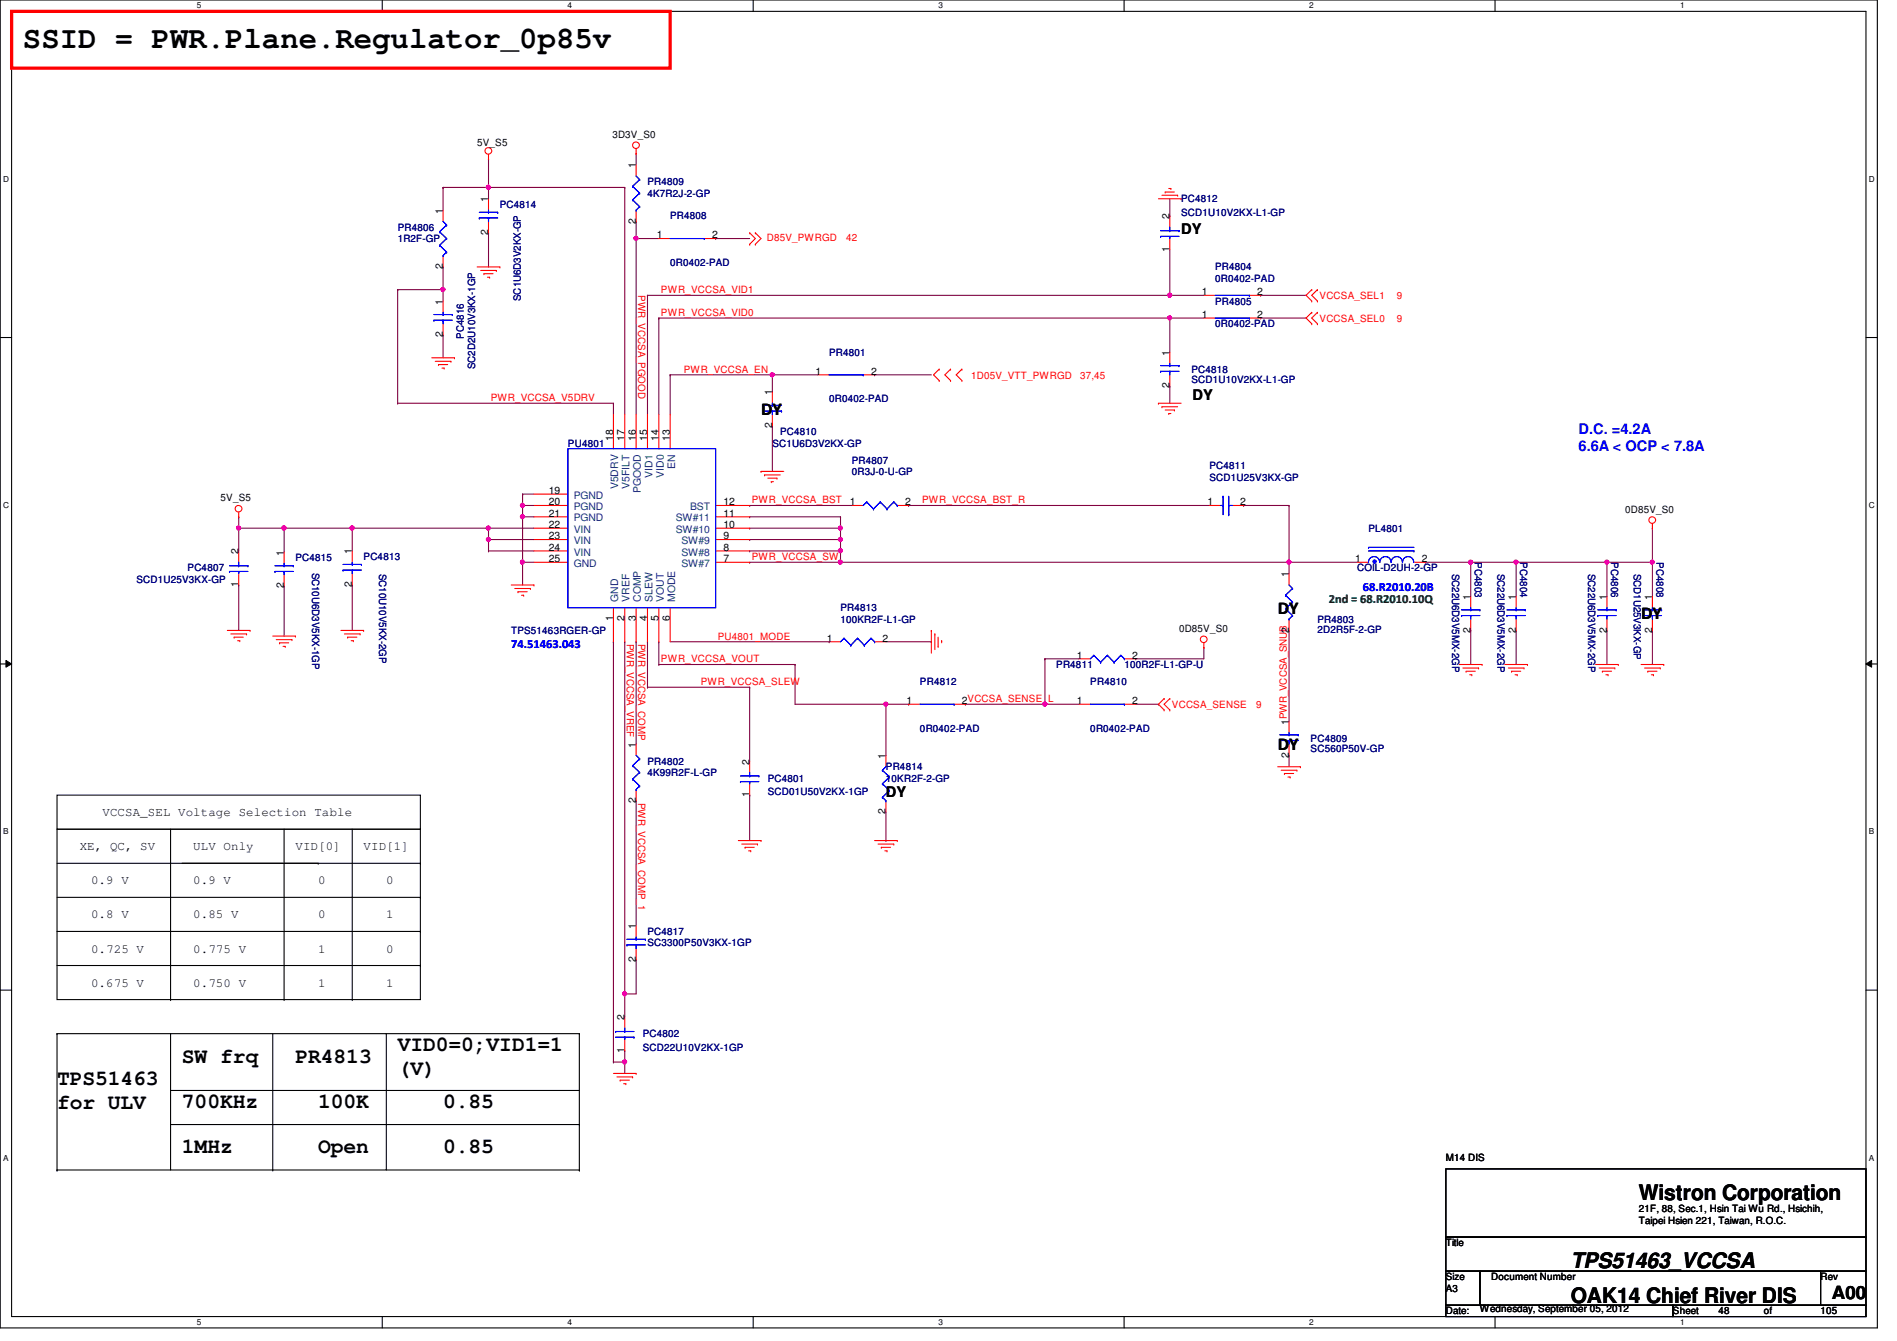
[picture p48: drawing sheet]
<svg xmlns="http://www.w3.org/2000/svg" width="297mm" height="210mm" viewBox="0 0 297 210" stroke-linecap="round" stroke-linejoin="round" font-family="sans-serif">
<defs><g id="words">
<text font-size="4.8" x="3.6" y="7.6">SSID = PWR.Plane.Regulator_0p85v</text>
<g font-size="3.3">
<text x="28.5" y="166.3">SW frq</text>
<text x="46.3" y="166.3">PR4813</text>
<text x="62.3" y="164.5">VID0=0;VID1=1</text>
<text x="8.9" y="169.9">TPS51463</text>
<text x="8.9" y="173.7">for ULV</text>
<text x="28.5" y="173.4">700KHz</text>
<text x="49.8" y="173.4">100K</text>
<text x="62.3" y="168.3">(V)</text>
<text x="69.4" y="173.4">0.85</text>
<text x="28.5" y="180.6">1MHz</text>
<text x="49.8" y="180.6">Open</text>
<text x="69.4" y="180.6">0.85</text>
<text x="256.6" y="187.9">Wistron Corporation</text>
<text x="246" y="203.9">OAK14 Chief River DIS</text>
<text x="246" y="198.5">TPS51463_VCCSA</text>
</g>
<g font-size="2.8">
<text x="119.2" y="64.9">DY</text>
<text x="200.1" y="96.1">DY</text>
<text x="257" y="96.9">DY</text>
<text x="200.1" y="117.4">DY</text>
<text x="286.8" y="203.4">A00</text>
</g>
<g font-size="2.3">
<text x="185" y="36.6">DY</text>
<text x="186.7" y="62.6">DY</text>
<text x="138.7" y="124.8">DY</text>
</g>
<g font-size="2.3" fill="#00f">
<text x="247.2" y="67.9">D.C. =4.2A</text>
<text x="247.2" y="70.7">6.6A &lt; OCP &lt; 7.8A</text>
</g>
<text font-size="1.9" fill="#008000" x="208.1" y="94.3">2nd = 68.R2010.10Q</text>
<g font-size="1.9" fill="#00f">
<text x="213.4" y="92.5">68.R2010.20B</text>
<text x="80" y="101.4">74.51463.043</text>
</g>
<g font-size="1.9">
<text x="16" y="127.8">VCCSA_SEL Voltage Selection Table</text>
<text x="12.5" y="133.1">XE, QC, SV</text>
<text x="30.3" y="133.1">ULV Only</text>
<text x="46.3" y="133.1">VID[0]</text>
<text x="56.9" y="133.1">VID[1]</text>
<text x="14.3" y="143.8">0.8 V</text>
<text x="14.3" y="138.4">0.9 V</text>
<text x="30.3" y="138.4">0.9 V</text>
<text x="30.3" y="143.8">0.85 V</text>
<text x="49.8" y="138.4">0</text>
<text x="49.8" y="143.8">0</text>
<text x="60.5" y="143.8">1</text>
<text x="60.5" y="138.4">0</text>
<text x="14.3" y="149.1">0.725 V</text>
<text x="30.3" y="149.1">0.775 V</text>
<text x="49.8" y="149.1">1</text>
<text x="60.5" y="149.1">0</text>
<text x="14.3" y="154.4">0.675 V</text>
<text x="30.3" y="154.4">0.750 V</text>
<text x="49.8" y="154.4">1</text>
<text x="60.5" y="154.4">1</text>
</g>
<g font-size="1.6">
<text x="74.7" y="22.8">5V_S5</text>
<text x="95.9" y="21.5">3D3V_S0</text>
<text x="99.6" y="26.3" transform="rotate(-90 99.6 26.3)">1</text>
<text x="69.3" y="33.4" transform="rotate(-90 69.3 33.4)">1</text>
<text x="76.5" y="31.7" transform="rotate(-90 76.5 31.7)">1</text>
<text x="99.6" y="35" transform="rotate(-90 99.6 35)">2</text>
<text x="183.1" y="34.3" transform="rotate(-90 183.1 34.3)">2</text>
<text x="76.5" y="36.8" transform="rotate(-90 76.5 36.8)">2</text>
<text x="102.8" y="37.3">1</text>
<text x="111.5" y="37.3">2</text>
<text x="183.1" y="39.5" transform="rotate(-90 183.1 39.5)">1</text>
<text x="69.3" y="47.7" transform="rotate(-90 69.3 47.7)">1</text>
<text x="69.3" y="42.1" transform="rotate(-90 69.3 42.1)">2</text>
<text x="188.2" y="46.2">1</text>
<text x="196.8" y="46.2">2</text>
<text x="69.3" y="52.8" transform="rotate(-90 69.3 52.8)">2</text>
<text x="188.2" y="49.7">1</text>
<text x="196.8" y="49.7">2</text>
<text x="127.7" y="58.6">1</text>
<text x="136.4" y="58.6">2</text>
<text x="183.1" y="55.7" transform="rotate(-90 183.1 55.7)">1</text>
<text x="120.9" y="61.9" transform="rotate(-90 120.9 61.9)">1</text>
<text x="183.1" y="60.8" transform="rotate(-90 183.1 60.8)">2</text>
<text x="96" y="69" transform="rotate(-90 96 69)">18</text>
<text x="97.8" y="69" transform="rotate(-90 97.8 69)">17</text>
<text x="99.6" y="69" transform="rotate(-90 99.6 69)">16</text>
<text x="101.3" y="69" transform="rotate(-90 101.3 69)">15</text>
<text x="103.1" y="69" transform="rotate(-90 103.1 69)">14</text>
<text x="104.9" y="69" transform="rotate(-90 104.9 69)">13</text>
<text x="120.9" y="67" transform="rotate(-90 120.9 67)">2</text>
<text x="85.9" y="77.3">19</text>
<text x="34.5" y="78.4">5V_S5</text>
<text x="85.9" y="79.1">20</text>
<text x="85.9" y="80.9">21</text>
<text x="85.9" y="82.6">22</text>
<text x="113.3" y="82.6">10</text>
<text x="113.3" y="80.9">11</text>
<text x="113.3" y="79.1">12</text>
<text x="133.1" y="79.1">1</text>
<text x="141.7" y="79.1">2</text>
<text x="189.1" y="79.1">1</text>
<text x="194.2" y="79.1">2</text>
<text x="254.5" y="80.2">0D85V_S0</text>
<text x="37.3" y="86.8" transform="rotate(-90 37.3 86.8)">2</text>
<text x="44.4" y="87" transform="rotate(-90 44.4 87)">1</text>
<text x="55.1" y="86.8" transform="rotate(-90 55.1 86.8)">1</text>
<text x="85.9" y="84.4">23</text>
<text x="85.9" y="86.2">24</text>
<text x="85.9" y="88">25</text>
<text x="113.3" y="88">7</text>
<text x="113.3" y="86.2">8</text>
<text x="113.3" y="84.4">9</text>
<text x="212.2" y="88">1</text>
<text x="222.6" y="88">2</text>
<text x="37.3" y="91.9" transform="rotate(-90 37.3 91.9)">1</text>
<text x="44.4" y="92.1" transform="rotate(-90 44.4 92.1)">2</text>
<text x="55.1" y="91.9" transform="rotate(-90 55.1 91.9)">2</text>
<text x="201.8" y="90.3" transform="rotate(-90 201.8 90.3)">1</text>
<text x="230.2" y="93.9" transform="rotate(-90 230.2 93.9)">1</text>
<text x="237.4" y="93.9" transform="rotate(-90 237.4 93.9)">1</text>
<text x="251.6" y="93.9" transform="rotate(-90 251.6 93.9)">1</text>
<text x="258.7" y="93.9" transform="rotate(-90 258.7 93.9)">1</text>
<text x="96" y="97.2" transform="rotate(-90 96 97.2)">1</text>
<text x="97.8" y="97.2" transform="rotate(-90 97.8 97.2)">2</text>
<text x="99.6" y="97.2" transform="rotate(-90 99.6 97.2)">3</text>
<text x="101.3" y="97.2" transform="rotate(-90 101.3 97.2)">4</text>
<text x="103.1" y="97.2" transform="rotate(-90 103.1 97.2)">5</text>
<text x="104.9" y="97.2" transform="rotate(-90 104.9 97.2)">6</text>
<text x="129.5" y="100.4">1</text>
<text x="138.2" y="100.4">2</text>
<text x="184.6" y="98.9">0D85V_S0</text>
<text x="201.8" y="99" transform="rotate(-90 201.8 99)">2</text>
<text x="230.2" y="99" transform="rotate(-90 230.2 99)">2</text>
<text x="237.4" y="99" transform="rotate(-90 237.4 99)">2</text>
<text x="251.6" y="99" transform="rotate(-90 251.6 99)">2</text>
<text x="258.7" y="99" transform="rotate(-90 258.7 99)">2</text>
<text x="168.6" y="103.1">1</text>
<text x="177.3" y="103.1">2</text>
<text x="141.9" y="110.2">1</text>
<text x="150.6" y="110.2">2VCCSA_SENSE_L</text>
<text x="168.6" y="110.2">1</text>
<text x="177.3" y="110.2">2</text>
<text x="201.8" y="113.5" transform="rotate(-90 201.8 113.5)">1PWR_VCCSA_SNUB</text>
<text x="99.6" y="117" transform="rotate(-90 99.6 117)">1</text>
<text x="117.3" y="119.7" transform="rotate(-90 117.3 119.7)">2</text>
<text x="138.7" y="118.8" transform="rotate(-90 138.7 118.8)">1</text>
<text x="201.8" y="118.6" transform="rotate(-90 201.8 118.6)">2</text>
<text x="99.6" y="125.7" transform="rotate(-90 99.6 125.7)">2</text>
<text x="117.3" y="124.8" transform="rotate(-90 117.3 124.8)">1</text>
<text x="138.7" y="127.5" transform="rotate(-90 138.7 127.5)">2</text>
<text x="99.6" y="145.5" transform="rotate(-90 99.6 145.5)">1</text>
<text x="99.6" y="150.6" transform="rotate(-90 99.6 150.6)">2</text>
<text x="97.8" y="159.7" transform="rotate(-90 97.8 159.7)">2</text>
<text x="97.8" y="164.8" transform="rotate(-90 97.8 164.8)">1</text>
<text x="226.4" y="181.7">M14 DIS</text>
<text x="256.6" y="189.7">21F, 88, Sec.1, Hsin Tai Wu Rd., Hsichih,</text>
<text x="256.6" y="191.6">Taipei Hsien 221, Taiwan, R.O.C.</text>
<text x="226.4" y="195.1">Title</text>
<text x="226.4" y="200.4">Size</text>
<text x="226.4" y="202.2">A3</text>
<text x="233.5" y="200.4">Document Number</text>
<text x="285.1" y="200.4">Rev</text>
<text x="226.4" y="205.7">Date:</text>
<text x="231.7" y="205.4">Wednesday, September 05, 2012</text>
<text x="262" y="205.7">Sheet</text>
<text x="269.1" y="205.7">48</text>
<text x="276.2" y="205.7">of</text>
<text x="285.1" y="205.7">105</text>
</g>
<g font-size="1.6" fill="#000080">
<text x="101.4" y="29">PR4809</text>
<text x="78.3" y="32.6">PC4814</text>
<text x="101.4" y="30.8">4K7R2J-2-GP</text>
<text x="104.9" y="34.3">PR4808</text>
<text x="185" y="31.7">PC4812</text>
<text x="185" y="33.8">SCD1U10V2KX-L1-GP</text>
<text x="62.3" y="36.1">PR4806</text>
<text x="62.3" y="37.9">1R2F-GP</text>
<text x="104.9" y="41.6">0R0402-PAD</text>
<text x="81.5" y="47.1" transform="rotate(-90 81.5 47.1)">SC1U6D3V2KX-GP</text>
<text x="190.3" y="47.7">PR4805</text>
<text x="190.3" y="42.3">PR4804</text>
<text x="190.3" y="44.1">0R0402-PAD</text>
<text x="72.6" y="53" transform="rotate(-90 72.6 53)">PC4816</text>
<text x="190.3" y="51.2">0R0402-PAD</text>
<text x="74.4" y="57.8" transform="rotate(-90 74.4 57.8)">SC2D2U10V3KX-1GP</text>
<text x="129.8" y="55.7">PR4801</text>
<text x="186.6" y="58.3">PC4818</text>
<text x="186.6" y="59.9">SCD1U10V2KX-L1-GP</text>
<text x="129.8" y="62.9">0R0402-PAD</text>
<text x="88.9" y="69.9">PU4801</text>
<text x="120.9" y="69.9">SC1U6D3V2KX-GP</text>
<text x="122.2" y="68.1">PC4810</text>
<text x="133.4" y="72.6">PR4807</text>
<text x="133.4" y="74.3">0R3J-0-U-GP</text>
<text x="189.4" y="73.4">PC4811</text>
<text x="189.4" y="75.2">SCD1U25V3KX-GP</text>
<text x="214.3" y="83.2">PL4801</text>
<text x="29.4" y="89.5">PC4807</text>
<text x="46.3" y="87.8">PC4815</text>
<text x="48.9" y="89.6" transform="rotate(90 48.9 89.6)">SC10U6D3V5KX-1GP</text>
<text x="56.9" y="87.7">PC4813</text>
<text x="59.3" y="89.8" transform="rotate(90 59.3 89.8)">SC10U10V5KX-2GP</text>
<text x="212.5" y="89.5">COIL-D2UH-2-GP</text>
<text x="227.4" y="89.8" transform="rotate(90 227.4 89.8)">SC22U6D3V5MX-2GP</text>
<text x="230.9" y="88" transform="rotate(90 230.9 88)">PC4803</text>
<text x="234.5" y="89.8" transform="rotate(90 234.5 89.8)">SC22U6D3V5MX-2GP</text>
<text x="238" y="88" transform="rotate(90 238 88)">PC4804</text>
<text x="248.7" y="89.8" transform="rotate(90 248.7 89.8)">SC22U6D3V5MX-2GP</text>
<text x="252.3" y="88" transform="rotate(90 252.3 88)">PC4806</text>
<text x="255.8" y="89.8" transform="rotate(90 255.8 89.8)">SCD1U25V3KX-GP</text>
<text x="259.4" y="88" transform="rotate(90 259.4 88)">PC4808</text>
<text x="21.4" y="91.2">SCD1U25V3KX-GP</text>
<text x="131.6" y="95.7">PR4813</text>
<text x="80" y="99.2">TPS51463RGER-GP</text>
<text x="131.6" y="97.5">100KR2F-L1-GP</text>
<text x="206.3" y="97.5">PR4803</text>
<text x="206.3" y="99.1">2D2R5F-2-GP</text>
<text x="144.1" y="107.2">PR4812</text>
<text x="165.4" y="104.6">PR4811</text>
<text x="170.7" y="107.2">PR4810</text>
<text x="176.1" y="104.6">100R2F-L1-GP-U</text>
<text x="101.4" y="119.7">PR4802</text>
<text x="144.1" y="114.5">0R0402-PAD</text>
<text x="170.7" y="114.5">0R0402-PAD</text>
<text x="205.2" y="116.1">PC4809</text>
<text x="205.2" y="117.7">SC560P50V-GP</text>
<text x="101.4" y="121.5">4K99R2F-L-GP</text>
<text x="120.2" y="122.3">PC4801</text>
<text x="120.2" y="124.5">SCD01U50V2KX-1GP</text>
<text x="138.7" y="120.6">PR4814</text>
<text x="138.7" y="122.3">10KR2F-2-GP</text>
<text x="101.4" y="146.3">PC4817</text>
<text x="101.4" y="148.1">SC3300P50V3KX-1GP</text>
<text x="100.7" y="162.3">PC4802</text>
<text x="100.7" y="164.5">SCD22U10V2KX-1GP</text>
</g>
<g font-size="1.6" fill="#f00">
<text x="120.1" y="37.7">D85V_PWRGD</text>
<text x="132.5" y="37.7">42</text>
<text x="99.9" y="46.2" transform="rotate(90 99.9 46.2)">PWR_VCCSA_PGOOD</text>
<text x="103.5" y="45.9">PWR_VCCSA_VID1</text>
<text x="206.6" y="46.8">VCCSA_SEL1</text>
<text x="218.7" y="46.8">9</text>
<text x="103.5" y="49.4">PWR_VCCSA_VID0</text>
<text x="206.6" y="50.3">VCCSA_SEL0</text>
<text x="218.7" y="50.3">9</text>
<text x="107.1" y="58.3">PWR_VCCSA_EN</text>
<text x="152.1" y="59.4">1D05V_VTT_PWRGD</text>
<text x="169.1" y="59.4">37,45</text>
<text x="76.8" y="62.8">PWR_VCCSA_V5DRV</text>
<text x="117.7" y="78.8">PWR_VCCSA_BST</text>
<text x="144.4" y="78.8">PWR_VCCSA_BST_R</text>
<text x="117.7" y="87.7">PWR_VCCSA_SW</text>
<text x="98.2" y="100.8" transform="rotate(90 98.2 100.8)">PWR_VCCSA_VREF</text>
<text x="99.9" y="100.8" transform="rotate(90 99.9 100.8)">PWR_VCCSA_COMP</text>
<text x="112.4" y="100.1">PU4801_MODE</text>
<text x="103.5" y="103.7">PWR_VCCSA_VOUT</text>
<text x="109.7" y="107.2">PWR_VCCSA_SLEW</text>
<text x="183.5" y="110.8">VCCSA_SENSE</text>
<text x="196.7" y="110.8">9</text>
<text x="99.9" y="125.7" transform="rotate(90 99.9 125.7)">PWR_VCCSA_COMP_1</text>
</g>
<g font-size="1.6" fill="#004080">
<text x="96.8" y="76.6" transform="rotate(-90 96.8 76.6)">V5DRV</text>
<text x="98.6" y="76.5" transform="rotate(-90 98.6 76.5)">V5FILT</text>
<text x="100.4" y="77.2" transform="rotate(-90 100.4 77.2)">PGOOD</text>
<text x="102.1" y="74.8" transform="rotate(-90 102.1 74.8)">VID1</text>
<text x="103.9" y="74.8" transform="rotate(-90 103.9 74.8)">VID0</text>
<text x="105.7" y="73.4" transform="rotate(-90 105.7 73.4)">EN</text>
<text x="89.8" y="78.1">PGND</text>
<text x="89.8" y="79.8">PGND</text>
<text x="89.8" y="81.6">PGND</text>
<text x="89.8" y="83.4">VIN</text>
<text x="105.8" y="83.4">SW#10</text>
<text x="105.8" y="81.6">SW#11</text>
<text x="108.1" y="79.8">BST</text>
<text x="89.8" y="85.2">VIN</text>
<text x="89.8" y="87">VIN</text>
<text x="89.8" y="88.7">GND</text>
<text x="106.7" y="88.7">SW#7</text>
<text x="106.7" y="87">SW#8</text>
<text x="106.7" y="85.2">SW#9</text>
<text x="96.8" y="94.2" transform="rotate(-90 96.8 94.2)">GND</text>
<text x="98.6" y="94.2" transform="rotate(-90 98.6 94.2)">VREF</text>
<text x="100.4" y="94.2" transform="rotate(-90 100.4 94.2)">COMP</text>
<text x="102.1" y="94.2" transform="rotate(-90 102.1 94.2)">SLEW</text>
<text x="103.9" y="94.2" transform="rotate(-90 103.9 94.2)">VOUT</text>
<text x="105.7" y="94.2" transform="rotate(-90 105.7 94.2)">MODE</text>
</g>
<g font-size="1.3">
<text x="30.8" y="1.3">5</text>
<text x="88.9" y="1.3">4</text>
<text x="146.9" y="1.3">3</text>
<text x="205" y="1.3">2</text>
<text x="263.1" y="1.3">1</text>
<text x=".5" y="28.4">D</text>
<text x="292.6" y="28.4">D</text>
<text x=".5" y="79.5">C</text>
<text x="292.6" y="79.5">C</text>
<text x=".5" y="130.6">B</text>
<text x="292.6" y="130.6">B</text>
<text x=".5" y="181.7">A</text>
<text x="292.6" y="181.7">A</text>
<text x="30.8" y="207.4">5</text>
<text x="88.9" y="207.4">4</text>
<text x="146.9" y="207.4">3</text>
<text x="205" y="207.4">2</text>
<text x="263.1" y="207.4">1</text>
</g>
</g></defs>
<path d="M0 0h294v207.9h-294zM1.8 1.8h290.4v204.3h-290.4z" fill="none" stroke="#000" stroke-width=".17"/>
<g fill="#fff">
<path d="M30.8 .2h.7v1.4h-.7z"/>
<path d="M30.8 206.2h.7v1.4h-.7z"/>
</g>
<path d="M59.9 0v1.8M59.9 206.1v1.8" fill="none" stroke="#000" stroke-width=".17"/>
<g fill="#fff">
<path d="M88.9 .2h.6v1.4h-.6z"/>
<path d="M88.9 206.2h.6v1.4h-.6z"/>
</g>
<path d="M117.9 0v1.8M117.9 206.1v1.8" fill="none" stroke="#000" stroke-width=".17"/>
<g fill="#fff">
<path d="M146.9 .2h.7v1.4h-.7z"/>
<path d="M146.9 206.2h.7v1.4h-.7z"/>
</g>
<path d="M176 0v1.8M176 206.1v1.8" fill="none" stroke="#000" stroke-width=".17"/>
<g fill="#fff">
<path d="M205 .2h.7v1.4h-.7z"/>
<path d="M205 206.2h.7v1.4h-.7z"/>
</g>
<path d="M234.1 0v1.8M234.1 206.1v1.8" fill="none" stroke="#000" stroke-width=".17"/>
<g fill="#fff">
<path d="M263.1 .2h.7v1.4h-.7z"/>
<path d="M263.1 206.2h.7v1.4h-.7z"/>
<path d="M.5 27.3h.9v1.4h-.9z"/>
<path d="M292.6 27.3h.9v1.4h-.9z"/>
<path d="M.5 78.4h.9v1.4h-.9z"/>
<path d="M292.6 78.4h.9v1.4h-.9z"/>
</g>
<path d="M0 52.8h1.8M292.2 52.8h1.8" fill="none" stroke="#000" stroke-width=".17"/>
<g fill="#fff">
<path d="M.5 129.5h.8v1.4h-.8z"/>
<path d="M292.6 129.5h.9v1.4h-.9z"/>
</g>
<path d="M0 103.9h1.8M292.2 103.9h1.8" fill="none" stroke="#000" stroke-width=".17"/>
<path d="M.9 103.4l.9 .5-.9 .5zM292.2 103.9l.9-.5v1z" fill="#000"/>
<path d="M.9 103.4l.9 .5-.9 .5zM292.2 103.9l.9-.5v1z" fill="none" stroke="#000" stroke-width=".16"/>
<g fill="#fff">
<path d="M.5 180.5h.8v1.4h-.8z"/>
<path d="M292.6 180.5h.9v1.4h-.9z"/>
</g>
<path d="M0 155h1.8M292.2 155h1.8" fill="none" stroke="#000" stroke-width=".17"/>
<g fill="none" stroke="#800040" stroke-width=".17">
<path d="M69.4 29.3h.1M69.4 29.3h7.1M76.5 24.9h.1M76.5 29.3h.1M76.5 24.9v6.2M62.3 45.3h.1M62.3 45.3h7.1M117.4 79.1h.1M117.4 79.1h16M194.7 79.1h.1M194.7 79.1h7.1M201.8 98.7h.1"/>
<path d="M201.8 98.7v14.2M223.2 88h.1M223.2 88h7.1M230.3 98.7h.1M230.3 88h.1M230.3 88v5.3M230.3 98.7v5.3M188.5 101.3h.1M188.5 101.3v1.8M201.8 118.2h.1M201.8 118.2v1.8"/>
</g>
<circle cx="69.4" cy="45.3" r=".32" fill="#f0f"/>
<circle cx="69.4" cy="45.3" r=".32" fill="none" stroke="#f0f" stroke-width=".17"/>
<path d="M69.4 29.3h.1M69.4 29.3v3.6M76.5 29.3h.1M76.5 29.3h21.3M69.4 45.3h.1M69.4 45.3v1.8" fill="none" stroke="#800040" stroke-width=".17"/>
<circle cx="76.5" cy="29.3" r=".32" fill="#f0f"/>
<circle cx="76.5" cy="29.3" r=".32" fill="none" stroke="#f0f" stroke-width=".17"/>
<g fill="none" stroke="#800040" stroke-width=".17">
<path d="M62.3 45.3h.1M62.3 45.3v17.8M62.3 63.1h.1M62.3 63.1h33.8M37.4 82.7h.1M37.4 82.7h7.1M44.5 82.7h.1M44.5 91.7h.1M44.5 82.7v3.7M44.5 91.7v7.9M55.2 91.6h.1M55.2 82.7h.1"/>
<path d="M55.2 82.7v3.5M55.2 91.6v7.1M258.7 82.7h.1M258.7 82.7v5.3"/>
</g>
<circle cx="44.5" cy="82.7" r=".32" fill="#f0f"/>
<circle cx="44.5" cy="82.7" r=".32" fill="none" stroke="#f0f" stroke-width=".17"/>
<circle cx="37.4" cy="82.7" r=".32" fill="#f0f"/>
<circle cx="37.4" cy="82.7" r=".32" fill="none" stroke="#f0f" stroke-width=".17"/>
<path d="M76.5 36.4h.1M76.5 36.4v5.4M251.6 88h.1M251.6 88h7.1" fill="none" stroke="#800040" stroke-width=".17"/>
<circle cx="258.7" cy="88" r=".32" fill="#f0f"/>
<circle cx="258.7" cy="88" r=".32" fill="none" stroke="#f0f" stroke-width=".17"/>
<circle cx="251.6" cy="88" r=".32" fill="#f0f"/>
<circle cx="251.6" cy="88" r=".32" fill="none" stroke="#f0f" stroke-width=".17"/>
<g fill="none" stroke="#800040" stroke-width=".17">
<path d="M103.2 49.8h.1M103.2 49.8v15.1M120.9 58.7h.1M120.9 58.7v2.6M81.8 77.3h.1M81.8 77.3h1.8M81.8 77.3v1.8M201.8 88h.1M201.8 88h10.7M96.1 100.5h.1M96.1 100.5v65.7M96.1 166.2h.1"/>
<path d="M97.8 164.5h.1M97.8 164.5v1.7h-1.7"/>
</g>
<circle cx="120.9" cy="58.6" r=".32" fill="#f0f"/>
<circle cx="120.9" cy="58.6" r=".32" fill="none" stroke="#f0f" stroke-width=".17"/>
<path d="M104.9 58.7h.1M104.9 58.7h23.2M104.9 58.7v6.2M120.9 58.7h.1M136.9 58.7h.1M136.9 58.7h8.9M120.9 66.7h.1M120.9 66.7v7.1M97.8 166.2h.1M97.8 166.2v1.8" fill="none" stroke="#800040" stroke-width=".17"/>
<circle cx="97.8" cy="166.2" r=".32" fill="#f0f"/>
<circle cx="97.8" cy="166.2" r=".32" fill="none" stroke="#f0f" stroke-width=".17"/>
<path d="M99.6 125.3h.1M99.6 125.3v19.6M97.8 155.6h.1M97.8 155.6v3.5" fill="none" stroke="#800040" stroke-width=".17"/>
<circle cx="97.8" cy="155.5" r=".32" fill="#f0f"/>
<circle cx="97.8" cy="155.5" r=".32" fill="none" stroke="#f0f" stroke-width=".17"/>
<g fill="none" stroke="#800040" stroke-width=".17">
<path d="M37.4 80.9h.1M37.4 80.9v1.8M117.4 80.9h.1M117.4 82.7h.1M117.4 80.9h14.2M117.4 82.7h14.2M97.8 100.5h.1M97.8 100.5v55.1M103.2 100.5h.1M103.2 100.5v3.5M97.8 155.6h.1M99.6 150.2h.1"/>
<path d="M99.6 150.2v5.4h-1.8"/>
</g>
<circle cx="131.6" cy="82.7" r=".32" fill="#f0f"/>
<circle cx="131.6" cy="82.7" r=".32" fill="none" stroke="#f0f" stroke-width=".17"/>
<g fill="none" stroke="#800040" stroke-width=".17">
<path d="M99.6 24h.1M99.6 37.3h.1M99.6 34.7h.1M99.6 24v1.8M99.6 34.7v2.6M99.6 37.3h3.6M112.1 37.3h.1M112.1 37.3h5.3M251.6 98.7h.1M251.6 88h.1M251.6 88v5.3M251.6 98.7v5.3"/>
<path d="M99.6 100.5h.1M99.6 100.5v16M117.4 107.6h.1M117.4 107.6v11.5"/>
</g>
<circle cx="99.6" cy="37.3" r=".32" fill="#f0f"/>
<circle cx="99.6" cy="37.3" r=".32" fill="none" stroke="#f0f" stroke-width=".17"/>
<path d="M201.8 79.1h.1M201.8 79.1v8.9h-70.2M131.6 88h.1" fill="none" stroke="#800040" stroke-width=".17"/>
<circle cx="201.8" cy="88" r=".32" fill="#f0f"/>
<circle cx="201.8" cy="88" r=".32" fill="none" stroke="#f0f" stroke-width=".17"/>
<circle cx="131.6" cy="88" r=".32" fill="#f0f"/>
<circle cx="131.6" cy="88" r=".32" fill="none" stroke="#f0f" stroke-width=".17"/>
<path d="M101.4 46.2h.1M101.4 46.2v18.7M81.8 79.1h.1M81.8 79.1h1.8" fill="none" stroke="#800040" stroke-width=".17"/>
<circle cx="81.8" cy="79.1" r=".32" fill="#f0f"/>
<circle cx="81.8" cy="79.1" r=".32" fill="none" stroke="#f0f" stroke-width=".17"/>
<g fill="none" stroke="#800040" stroke-width=".17">
<path d="M81.8 79.1h.1M81.8 79.1v1.8M76.5 82.7h.1M76.5 84.5h.1M76.5 86.2h.1M76.5 82.7v3.5M76.5 86.2h7.1M76.5 82.7h7.1M124.5 104h.1M124.5 104v6.2M177.8 103.1h.1M177.8 103.1h10.7"/>
<path d="M177.8 110.2h3.6M181.4 110.2h.1"/>
</g>
<circle cx="76.5" cy="82.7" r=".32" fill="#f0f"/>
<circle cx="76.5" cy="82.7" r=".32" fill="none" stroke="#f0f" stroke-width=".17"/>
<path d="M117.4 84.5h.1M117.4 84.5h14.2" fill="none" stroke="#800040" stroke-width=".17"/>
<circle cx="131.6" cy="84.4" r=".32" fill="#f0f"/>
<circle cx="131.6" cy="84.4" r=".32" fill="none" stroke="#f0f" stroke-width=".17"/>
<path d="M131.6 80.9h.1M131.6 84.5h.1M131.6 80.9v1.8M131.6 84.5v1.7" fill="none" stroke="#800040" stroke-width=".17"/>
<circle cx="131.6" cy="86.2" r=".32" fill="#f0f"/>
<circle cx="131.6" cy="86.2" r=".32" fill="none" stroke="#f0f" stroke-width=".17"/>
<path d="M183.2 46.2h.1M183.2 46.2h5.3M197.4 46.2h.1M197.4 46.2h7.1" fill="none" stroke="#800040" stroke-width=".17"/>
<circle cx="183.1" cy="46.2" r=".32" fill="#f0f"/>
<circle cx="183.1" cy="46.2" r=".32" fill="none" stroke="#f0f" stroke-width=".17"/>
<path d="M97.8 29.3h.1M97.8 29.3v35.6M81.8 88h.1M81.8 80.9h.1M81.8 88v3.6M81.8 80.9h1.8" fill="none" stroke="#800040" stroke-width=".17"/>
<circle cx="81.8" cy="80.9" r=".32" fill="#f0f"/>
<circle cx="81.8" cy="80.9" r=".32" fill="none" stroke="#f0f" stroke-width=".17"/>
<path d="M96.1 63.1h.1M96.1 63.1v1.8M44.5 82.7h.1M44.5 82.7h10.7M81.8 80.9h.1M81.8 80.9v7.1" fill="none" stroke="#800040" stroke-width=".17"/>
<circle cx="55.1" cy="82.7" r=".32" fill="#f0f"/>
<circle cx="55.1" cy="82.7" r=".32" fill="none" stroke="#f0f" stroke-width=".17"/>
<circle cx="44.5" cy="82.7" r=".32" fill="#f0f"/>
<circle cx="44.5" cy="82.7" r=".32" fill="none" stroke="#f0f" stroke-width=".17"/>
<path d="M55.2 82.7h.1M55.2 82.7h21.3" fill="none" stroke="#800040" stroke-width=".17"/>
<circle cx="55.1" cy="82.7" r=".32" fill="#f0f"/>
<circle cx="55.1" cy="82.7" r=".32" fill="none" stroke="#f0f" stroke-width=".17"/>
<path d="M76.5 84.5h.1M76.5 84.5h7.1" fill="none" stroke="#800040" stroke-width=".17"/>
<circle cx="76.5" cy="84.4" r=".32" fill="#f0f"/>
<circle cx="76.5" cy="84.4" r=".32" fill="none" stroke="#f0f" stroke-width=".17"/>
<g fill="none" stroke="#800040" stroke-width=".17">
<path d="M99.6 37.3h.1M99.6 37.3v27.6M117.4 86.2h.1M117.4 86.2h14.2M131.6 82.7h.1M131.6 82.7v1.8M201.8 88h.1M201.8 88v1.8M230.3 88h.1M230.3 88h7.1M237.4 98.7h.1M237.4 88h.1"/>
<path d="M237.4 88v5.3M237.4 98.7v5.3M151.2 110.2h.1M163.6 103.1h.1M163.6 103.1v7.1h-12.4M163.6 103.1h5.3M117.4 124.5h.1M117.4 124.5v7.1"/>
</g>
<circle cx="230.3" cy="88" r=".32" fill="#f0f"/>
<circle cx="230.3" cy="88" r=".32" fill="none" stroke="#f0f" stroke-width=".17"/>
<path d="M183.2 49.8h.1M183.2 49.8h5.3M197.4 49.8h.1M197.4 49.8h7.1" fill="none" stroke="#800040" stroke-width=".17"/>
<circle cx="183.1" cy="49.8" r=".32" fill="#f0f"/>
<circle cx="183.1" cy="49.8" r=".32" fill="none" stroke="#f0f" stroke-width=".17"/>
<path d="M81.8 88h.1M81.8 88h1.8M101.4 100.5h.1M101.4 100.5v7.1M103.2 104h.1M103.2 104h21.3M104.9 100.5h24.9M129.8 100.5h.1M138.7 100.5h7.1M145.8 100.5h.1" fill="none" stroke="#800040" stroke-width=".17"/>
<circle cx="81.8" cy="88" r=".32" fill="#f0f"/>
<circle cx="81.8" cy="88" r=".32" fill="none" stroke="#f0f" stroke-width=".17"/>
<path d="M237.4 88h.1M237.4 88h14.2M101.4 107.6h.1M101.4 107.6h16" fill="none" stroke="#800040" stroke-width=".17"/>
<circle cx="237.4" cy="88" r=".32" fill="#f0f"/>
<circle cx="237.4" cy="88" r=".32" fill="none" stroke="#f0f" stroke-width=".17"/>
<g fill="none" stroke="#800040" stroke-width=".17">
<path d="M69.4 41.8h.1M69.4 52.5h.1M69.4 41.8v3.5M69.4 52.5v3.5M142.3 79.1h.1M142.3 79.1h47.1M37.4 82.7h.1M37.4 91.6h.1M37.4 82.7v3.5M37.4 91.6v7.1M258.7 88h.1M258.7 98.7h.1"/>
<path d="M258.7 88v5.3M258.7 98.7v5.3M124.5 110.2h14.2M138.7 110.2h.1M138.7 131.6h.1M138.7 127.1v4.5"/>
</g>
<circle cx="138.7" cy="110.2" r=".32" fill="#f0f"/>
<circle cx="138.7" cy="110.2" r=".32" fill="none" stroke="#f0f" stroke-width=".17"/>
<path d="M117.4 88h.1M117.4 88h14.2M131.6 88h.1M131.6 86.2v1.8M138.7 110.2h.1M138.7 110.2v8M138.7 110.2h3.6M142.3 110.2h.1M163.6 110.2h.1M163.6 110.2h5.3" fill="none" stroke="#800040" stroke-width=".17"/>
<circle cx="163.6" cy="110.2" r=".32" fill="#f0f"/>
<circle cx="163.6" cy="110.2" r=".32" fill="none" stroke="#f0f" stroke-width=".17"/>
<path d="M183.2 33.8h.1M183.2 31.1v2.7M183.2 39.1v7.1M101.4 46.2h.1M101.4 46.2h81.8M103.2 49.8h.1M103.2 49.8h80M183.2 49.8h.1M183.2 46.2h.1M183.2 49.8v5.3M183.2 60.5h.1M183.2 60.5v2.6" fill="none" stroke="#800040" stroke-width=".17"/>
<g fill="none" stroke="#f00" stroke-width=".17">
<path d="M76.5 24.9h.1M76.5 24.2v.7M99.6 24h.1M99.6 23.3v.7M103.2 37.3h1.7M110.3 37.3h1.8M117.4 38.2h.1M117.4 36.4h.1M117.4 36.4l.9 .9-.9 .9M118.3 38.2h.1M118.3 36.4h.1M118.3 36.4l.9 .9-.9 .9"/>
<path d="M181.4 31.1h3.6M181.9 30.6h2.5M182.5 30.1h.1M182.5 30.1h1.4M183 29.5h.3M183.3 29.5h.1M184.4 30.6h.1M185 31.1h.1M67.6 56h3.6M68.2 56.6h2.4M68.7 57.1h.1M68.7 57.1h1.4"/>
<path d="M69.2 57.6h.3M69.5 57.6h.1M70.6 56.6h.1M71.2 56h.1M74.7 41.8h3.6M75.3 42.3h2.4M75.8 42.8h.1M75.8 42.8h1.4M76.3 43.4h.4M76.7 43.4h.1M77.7 42.3h.1M78.3 41.8h.1"/>
<path d="M147.1 59.6h.1M147.1 57.8h.1M147.1 57.8l-.9 .9 .9 .9M148.8 57.8h.1M148.8 59.6h.1M148.8 57.8l-.8 .9 .8 .9M150.6 59.6h.1M150.6 57.8h.1M150.6 57.8l-.9 .9 .9 .9M205.4 45.3h.1M205.4 47.1h.1M205.4 48.9h.1"/>
<path d="M205.4 50.7h.1M205.4 45.3l-.9 .9 .9 .9M205.4 48.9l-.9 .9 .9 .9M206.3 47.1h.1M206.3 45.3h.1M206.3 50.7h.1M206.3 48.9h.1M206.3 45.3l-.9 .9 .9 .9M206.3 48.9l-.9 .9 .9 .9M83.6 79.1h5.3M83.6 77.3h5.3M96.1 64.9v5.3"/>
<path d="M97.8 64.9v5.3M99.6 64.9v5.3M101.4 64.9v5.3M103.2 64.9v5.3M104.9 64.9v5.3M112.1 79.1h5.3M119.2 73.8h.1M119.2 73.8h3.5M119.7 74.3h.1M119.7 74.3h2.5M120.2 74.8h1.5M120.8 75.4h.1"/>
<path d="M120.8 75.4h.3M120.9 61.3v1.8M120.9 64.9v1.8M121.7 74.8h.1M181.4 63.1h.1M181.4 63.1h3.6M181.9 63.7h.1M181.9 63.7h2.5M182.5 64.2h1.4M183 64.7h.1M183 64.7h.3M183.9 64.2h.1"/>
<path d="M35.6 98.7h3.6M36.1 99.2h2.5M36.7 99.7h.1M36.7 99.7h1.4M37.4 80.9h.1M37.4 80.2v.7M37.4 86.2v1.8M37.4 89.8v1.8M38.6 99.2h.1M39.2 98.7h.1M42.7 99.6h3.6M44.5 86.4v1.8"/>
<path d="M44.5 90v1.7M46.3 99.6h.1M53.4 98.7h3.5M53.9 99.2h2.5M54.4 99.7h.1M54.4 99.7h1.5M56.4 99.2h.1M56.9 98.7h.1M80 91.6h3.6M80.6 92.1h2.5M81.1 92.6h.1M81.1 92.6h1.4"/>
<path d="M81.7 93.2h.3M82 93.2h.1M83.1 92.1h.1M83.6 91.6h.1M83.6 88h5.3M83.6 86.2h5.3M83.6 84.5h5.3M83.6 82.7h5.3M83.6 80.9h5.3M96.1 95.1v5.4M97.8 95.1v5.4M99.6 95.1v5.4"/>
<path d="M101.4 95.1v5.4M103.2 95.1v5.4M104.9 95.1v5.4M112.1 88h5.3M112.1 86.2h5.3M112.1 84.5h5.3M112.1 82.7h5.3M112.1 80.9h5.3M145.8 98.7h.1M145.8 98.7v3.5M146.4 99.2h.1M146.4 99.2v2.5"/>
<path d="M146.9 99.7v1.5M212.5 88h1.8M221.4 88h1.8M230.3 93.3v1.8M230.3 96.9v1.8M237.4 93.3v1.8M237.4 96.9v1.8M258.7 82.7h.1M258.7 82v.7M37.2 100.3h.3M37.5 100.3h.1M43.3 100.1h2.4"/>
<path d="M43.8 100.6h.1M43.8 100.6h1.4M44.3 101.2h.4M44.7 101.2h.1M45.7 100.1h.1M55 100.3h.3M55.3 100.3h.1M99.6 116.5v1.7M138.7 118.2v1.8M146.9 101.2h.1M147.4 100.3h.1M147.4 100.3v.3"/>
<path d="M168.9 110.2h1.8M176.1 110.2h1.7M182.3 109.3h.1M182.3 111.1h.1M182.3 109.3l-.9 .9 .9 .9M183.2 111.1h.1M183.2 109.3h.1M183.2 109.3l-.9 .9 .9 .9M188.5 101.3h.1M188.5 100.6v.7M228.5 104h3.6M229.1 104.6h2.4"/>
<path d="M229.6 105.1h.1M229.6 105.1h1.4M230.1 105.6h.4M230.5 105.6h.1M231.5 104.6h.1M232.1 104h.1M235.6 104h3.6M236.2 104.6h2.4M236.7 105.1h.1M236.7 105.1h1.4M237.2 105.6h.4M237.6 105.6h.1"/>
<path d="M238.6 104.6h.1M239.2 104h.1M249.8 104h3.6M250.4 104.6h2.5M250.9 105.1h.1M250.9 105.1h1.4M251.5 105.6h.3M251.8 105.6h.1M252.9 104.6h.1M253.4 104h.1M257 104h3.5M257.5 104.6h2.5"/>
<path d="M258 105.1h.1M258 105.1h1.5M258.6 105.6h.3M258.9 105.6h.1M260 104.6h.1M260.5 104h.1M99.6 123.6v1.7M115.6 131.6h3.6M116.2 132.1h2.4M116.7 132.6h.1M116.7 132.6h1.4M117.2 133.2h.4"/>
<path d="M117.6 133.2h.1M118.6 132.1h.1M119.2 131.6h.1M136.9 131.6h3.6M137.5 132.1h2.5M138 132.6h.1M138 132.6h1.4M138.6 133.2h.3M138.7 125.3v1.8M138.9 133.2h.1M140 132.1h.1M140.5 131.6h.1"/>
<path d="M200.1 120h3.5M200.6 120.6h2.5M201.1 121.1h.1M201.1 121.1h1.5M201.7 121.6h.3M202 121.6h.1M203.1 120.6h.1M203.6 120h.1M97.8 159.1v1.8M99.6 144.9v1.8M99.6 148.5v1.7M96.1 168h3.5"/>
<path d="M96.6 168.6h2.5M97.1 169.1h.1M97.1 169.1h1.4M97.7 169.6h.3M97.8 162.7v1.8M98 169.6h.1M99.1 168.6h.1M99.6 168h.1"/>
<circle cx="76.5" cy="23.6" r=".52"/>
<circle cx="99.6" cy="22.7" r=".52"/>
<circle cx="37.4" cy="79.6" r=".52"/>
<circle cx="258.7" cy="81.4" r=".52"/>
<circle cx="188.5" cy="100.1" r=".52"/>
</g>
<g fill="none" stroke="#000" stroke-width=".17">
<path d="M8.9 124.5h56.9v5.3h-56.9zM8.9 129.8h56.9v26.7h-56.9zM8.9 135.1h56.9M26.7 129.8v26.7M44.5 129.8v26.7M49.8 135.1h.1M55.2 129.8v26.7M65.8 135.1h.1M8.9 145.8h56.9M8.9 151.1h56.9M8.9 140.5h56.9M26.7 156.5h.1"/>
<path d="M44.5 156.5h.1M55.2 156.5h.1M65.8 145.8h.1M65.8 151.1h.1M65.8 140.5h.1M8.9 161.8h.1M8.9 161.8h17.8M8.9 161.8v21.3M26.7 161.8h33.8v21.3h-33.8zM26.7 176h64M26.7 170.7h64M42.7 161.8v21.3"/>
<path d="M60.5 161.8h30.2M90.7 161.8h.1M90.7 176h.1M90.7 161.8v21.3M8.9 183.1h.1M8.9 183.1h17.8M42.7 183.1h.1M60.5 183.1h30.2M90.7 183.1h.1M226.4 183h65.8v10.6h-65.8zM226.4 193.6h65.8v5.4h-65.8zM226.4 199h5.3v5.3h-5.3z"/>
<path d="M231.7 199h53.4v5.3h-53.4zM285.1 199h7.1v5.3h-7.1zM226.4 204.3h35.6v1.8h-35.6zM262 204.3h30.2v1.8h-30.2z"/>
</g>
<path d="M1.8 1.8h103.1v8.9h-103.1z" fill="none" stroke="#f00" stroke-width=".51"/>
<g fill="none" stroke="#00f" stroke-width=".17">
<path d="M104.9 37.3h5.4M110.3 37.3h.1M88.9 70.2h23.2v24.9h-23.2zM119.5 63.5h.1M119.5 63.5h2.9M119.5 64.3h2.9M120.9 63.5h.1M120.9 64.3h.1M120.9 63.1v.4M120.9 64.3v.6M122.4 64.3h.1M35.9 89.5h.1"/>
<path d="M35.9 89.5h2.9M35.9 88.6h2.9M37.4 89.5h.1M37.4 88.6h.1M37.4 88v.6M37.4 89.5v.3M38.8 88.6h.1M43 89.5h.1M43 89.5h2.9M43 88.6h2.9M44.5 88.6h.1M44.5 89.5h.1"/>
<path d="M44.5 88.2v.4M44.5 89.5v.5M45.9 88.6h.1M214.3 88a.87 .87 0 0 1 .9-.9 .87 .87 0 0 1 .8 .9M214.3 85.7h.1M214.3 86.2h7.1M214.3 85.7h7.1M216.1 88a.87 .87 0 0 1 .8-.9 .87 .87 0 0 1 .9 .9M217.8 88a.87 .87 0 0 1 .9-.9 .87 .87 0 0 1 .9 .9M219.6 88a.87 .87 0 0 1 .9-.9 .87 .87 0 0 1 .9 .9M221.4 86.2h.1M228.9 96.4h.1"/>
<path d="M228.9 95.5h2.8M228.9 96.4h2.8M230.3 95.5h.1M230.3 96.4h.1M230.3 95.1v.4M230.3 96.4v.5M231.7 95.5h.1M236 96.4h.1M236 95.5h2.8M236 96.4h2.8M237.4 95.5h.1M237.4 96.4h.1"/>
<path d="M237.4 95.1v.4M237.4 96.4v.5M238.8 95.5h.1M99.1 119.8h.1M99.1 119.8l1.1 1.1M99.6 118.2l.6 .6M100.2 118.8h.1M100.2 118.8l-1.1 1M170.7 110.2h5.4M176.1 110.2h.1M99.1 122h.1M99.1 122l1.1 1"/>
<path d="M99.6 123.6h.1M100.2 120.9h.1M100.2 123h.1M100.2 120.9l-1.1 1.1M100.2 123l-.6 .6M138.2 120.6h.1M138.2 122.7h.1M138.2 124.8h.1M138.2 120.6l1.1 1M138.2 122.7l1.1 1M138.2 124.8l.5 .5M138.7 125.3h.1"/>
<path d="M138.7 120l-.5 .6M139.3 121.6h.1M139.3 123.7h.1M139.3 121.6l-1.1 1.1M139.3 123.7l-1.1 1.1M98.2 147.9h.1M98.2 147h2.8M98.2 147.9h2.8M99.6 147h.1M99.6 147.9h.1M99.6 146.7v.3M99.6 147.9v.6"/>
<path d="M101 147h.1M96.4 161.5h.1M96.4 162.3h2.9M96.4 161.5h2.9M97.8 162.3h.1M97.8 161.5h.1M97.8 160.9v.6M97.8 162.3v.4M99.3 162.3h.1"/>
</g>
<path d="M215.1 87.7h.3l.1 .2-.1 .2h-.2h-.1z" fill-rule="evenodd" fill="#00f"/>
<path d="M214.3 88a.87 .87 0 0 1 .9-.9 .87 .87 0 0 1 .8 .9M214.3 85.7h.1M214.3 86.2h7.1M214.3 85.7h7.1M215.1 87.7h.3l.1 .2-.1 .2h-.2h-.1zM216.1 88a.87 .87 0 0 1 .8-.9 .87 .87 0 0 1 .9 .9M217.8 88a.87 .87 0 0 1 .9-.9 .87 .87 0 0 1 .9 .9M219.6 88a.87 .87 0 0 1 .9-.9 .87 .87 0 0 1 .9 .9M221.4 86.2h.1" fill="none" stroke="#00f" stroke-width=".17"/>
<path d="M215.1 87.7h.3l.1 .2-.1 .2h-.2h-.1z" fill-rule="evenodd" fill="#00f"/>
<g fill="none" stroke="#00f" stroke-width=".17">
<path d="M68.8 36.3h.1M68.8 38.4h.1M68.8 36.3l1.1 1M68.8 38.4l1.1 1.1M69.4 34.7l.5 .5M69.9 35.2h.1M69.9 37.3h.1M69.9 39.5h.1M69.9 35.2l-1.1 1.1M69.9 37.3l-1.1 1.1M69.9 39.5l-.5 .5M75.1 34.1h.1"/>
<path d="M75.1 33.2h2.8M75.1 34.1h2.8M76.5 33.2h.1M76.5 34.1h.1M76.5 32.9v.3M76.5 34.1v.6M77.9 33.2h.1M99.1 29.2h.1M99.1 31.3h.1M99.1 29.2l1.1 1M99.1 31.3l1.1 1M99.6 32.9h.1"/>
<path d="M99.6 27.6l.6 .5M100.2 28.1h.1M100.2 30.2h.1M100.2 32.3h.1M100.2 28.1l-1.1 1.1M100.2 30.2l-1.1 1.1M100.2 32.3l-.6 .6M181.7 37h.1M181.7 37h2.9M181.7 36.1h2.9M183.2 37h.1M183.2 36.1h.1"/>
<path d="M183.2 35.6v.5M183.2 37v.3M184.6 36.1h.1M67.9 50.1h.1M67.9 49.2h2.9M67.9 50.1h2.9M69.4 49.2h.1M69.4 50.1h.1M69.4 40h.1M69.4 48.9v.3M69.4 50.1v.6M70.8 49.2h.1"/>
<path d="M129.8 58.7h5.4M135.2 58.7h.1M181.7 58.1h.1M181.7 57.2h2.9M181.7 58.1h2.9M183.2 57.2h.1M183.2 58.1h.1M183.2 56.9v.3M183.2 58.1v.6M184.6 57.2h.1M190.3 49.8h5.3M190.3 46.2h5.3"/>
<path d="M195.6 49.8h.1M195.6 46.2h.1M135.7 78.6h.1M135.7 78.6l-.5 .5M135.7 78.6l1.1 1.1M136.8 79.7h.1M137.8 78.6h.1M137.8 78.6l-1 1.1M137.8 78.6l1.1 1.1M138.9 79.7h.1M140 78.6h.1M140 78.6l-1.1 1.1"/>
<path d="M140 78.6l.5 .5M140.5 79.1h.1M191.2 79.1h.3M191.5 79.1h.1M191.5 77.7h.1M191.5 77.7v2.9M192.4 79.1h.1M192.4 79.1h.6M192.4 77.7v2.9M53.7 89.2h.1M53.7 88.3h2.9M53.7 89.2h2.9"/>
<path d="M55.2 88.3h.1M55.2 89.2h.1M55.2 88v.3M55.2 89.2v.6M56.6 88.3h.1M132.2 99.9h.1M132.2 99.9l-.6 .6M132.2 99.9l1 1.1M134.3 99.9h.1M134.3 99.9l-1.1 1.1M134.3 99.9l1 1.1M136.4 99.9h.1"/>
<path d="M136.4 99.9l-1.1 1.1M136.4 99.9l.5 .6M192.4 80.6h.1M201.3 93.2h.1M201.3 95.3h.1M201.3 93.2l1.1 1M201.3 95.3l1.1 1.1M201.8 96.9h.1M201.8 91.6l.6 .5M202.4 92.1h.1M202.4 94.2h.1M202.4 96.4h.1"/>
<path d="M202.4 92.1l-1.1 1.1M202.4 94.2l-1.1 1.1M202.4 96.4l-.6 .5M215.1 87.7h.3l.1 .2-.1 .2h-.2h-.1zM250.2 96.4h.1M250.2 95.5h2.9M250.2 96.4h2.9M251.6 95.5h.1M251.6 96.4h.1M251.6 95.1v.4M251.6 96.4v.5M253.1 95.5h.1"/>
<path d="M257.3 96.4h.1M257.3 95.5h2.9M257.3 96.4h2.9M258.7 95.5h.1M258.7 96.4h.1M258.7 95.1v.4M258.7 96.4v.5M260.2 95.5h.1M133.2 101h.1M135.3 101h.1M136.9 100.5h.1M144.1 110.2h5.3"/>
<path d="M149.4 110.2h.1M171.3 102.6h.1M171.3 102.6l-.6 .5M171.3 102.6l1 1.1M172.3 103.7h.1M173.4 102.6h.1M173.4 102.6l-1.1 1.1M173.4 102.6l1.1 1.1M174.5 103.7h.1M175.5 102.6h.1M175.5 102.6l-1 1.1M175.5 102.6l.6 .5"/>
<path d="M176.1 103.1h.1M200.4 115.9h.1M200.4 115h2.9M200.4 115.9h2.9M201.8 115h.1M201.8 115.9h.1M201.8 114.7v.3M201.8 115.9v.6M203.3 115h.1M115.9 122.3h.1M115.9 122.3h2.9M115.9 121.5h2.9"/>
<path d="M117.4 122.3h.1M117.4 121.5h.1M117.4 120.9v.6M117.4 122.3v.4M118.8 121.5h.1"/>
</g>
<g fill="none" stroke="#f00" stroke-width=".17">
<path d="M69.4 32.9v1.8M76.5 31.1v1.8M76.5 34.7v1.7M99.6 25.8v1.8M99.6 32.9v1.8M183.2 33.8v1.8M183.2 37.3v1.8M69.4 40v1.8M69.4 47.1v1.8M69.4 50.7v1.8M128.1 58.7h1.7M135.2 58.7h1.7"/>
<path d="M183.2 55.1v1.8M183.2 58.7v1.8M188.5 49.8h1.8M188.5 46.2h1.8M195.6 49.8h1.8M195.6 46.2h1.8M133.4 79.1h1.8M140.5 79.1h1.8M189.4 79.1h1.8M193 79.1h1.7M55.2 86.2v1.8M55.2 89.8v1.8"/>
<path d="M201.8 89.8v1.8M201.8 96.9v1.8M251.6 93.3v1.8M251.6 96.9v1.8M258.7 93.3v1.8M258.7 96.9v1.8M117.4 119.1v1.8M129.8 100.5h1.8M136.9 100.5h1.8M142.3 110.2h1.8M149.4 110.2h1.8M168.9 103.1h1.8"/>
<path d="M176.1 103.1h1.7M201.8 112.9v1.8M201.8 116.5v1.7M117.4 122.7v1.8"/>
</g>
<circle cx="69.4" cy="45.3" r=".32" fill="#f0f"/>
<circle cx="69.4" cy="45.3" r=".32" fill="none" stroke="#f0f" stroke-width=".17"/>
<circle cx="76.5" cy="29.3" r=".32" fill="#f0f"/>
<circle cx="76.5" cy="29.3" r=".32" fill="none" stroke="#f0f" stroke-width=".17"/>
<circle cx="44.5" cy="82.7" r=".32" fill="#f0f"/>
<circle cx="44.5" cy="82.7" r=".32" fill="none" stroke="#f0f" stroke-width=".17"/>
<circle cx="37.4" cy="82.7" r=".32" fill="#f0f"/>
<circle cx="37.4" cy="82.7" r=".32" fill="none" stroke="#f0f" stroke-width=".17"/>
<circle cx="258.7" cy="88" r=".32" fill="#f0f"/>
<circle cx="258.7" cy="88" r=".32" fill="none" stroke="#f0f" stroke-width=".17"/>
<circle cx="251.6" cy="88" r=".32" fill="#f0f"/>
<circle cx="251.6" cy="88" r=".32" fill="none" stroke="#f0f" stroke-width=".17"/>
<circle cx="120.9" cy="58.6" r=".32" fill="#f0f"/>
<circle cx="120.9" cy="58.6" r=".32" fill="none" stroke="#f0f" stroke-width=".17"/>
<circle cx="97.8" cy="166.2" r=".32" fill="#f0f"/>
<circle cx="97.8" cy="166.2" r=".32" fill="none" stroke="#f0f" stroke-width=".17"/>
<circle cx="97.8" cy="155.5" r=".32" fill="#f0f"/>
<circle cx="97.8" cy="155.5" r=".32" fill="none" stroke="#f0f" stroke-width=".17"/>
<circle cx="131.6" cy="82.7" r=".32" fill="#f0f"/>
<circle cx="131.6" cy="82.7" r=".32" fill="none" stroke="#f0f" stroke-width=".17"/>
<circle cx="99.6" cy="37.3" r=".32" fill="#f0f"/>
<circle cx="99.6" cy="37.3" r=".32" fill="none" stroke="#f0f" stroke-width=".17"/>
<circle cx="201.8" cy="88" r=".32" fill="#f0f"/>
<circle cx="201.8" cy="88" r=".32" fill="none" stroke="#f0f" stroke-width=".17"/>
<circle cx="131.6" cy="88" r=".32" fill="#f0f"/>
<circle cx="131.6" cy="88" r=".32" fill="none" stroke="#f0f" stroke-width=".17"/>
<circle cx="81.8" cy="79.1" r=".32" fill="#f0f"/>
<circle cx="81.8" cy="79.1" r=".32" fill="none" stroke="#f0f" stroke-width=".17"/>
<circle cx="76.5" cy="82.7" r=".32" fill="#f0f"/>
<circle cx="76.5" cy="82.7" r=".32" fill="none" stroke="#f0f" stroke-width=".17"/>
<circle cx="131.6" cy="84.4" r=".32" fill="#f0f"/>
<circle cx="131.6" cy="84.4" r=".32" fill="none" stroke="#f0f" stroke-width=".17"/>
<circle cx="131.6" cy="86.2" r=".32" fill="#f0f"/>
<circle cx="131.6" cy="86.2" r=".32" fill="none" stroke="#f0f" stroke-width=".17"/>
<circle cx="183.1" cy="46.2" r=".32" fill="#f0f"/>
<circle cx="183.1" cy="46.2" r=".32" fill="none" stroke="#f0f" stroke-width=".17"/>
<circle cx="81.8" cy="80.9" r=".32" fill="#f0f"/>
<circle cx="81.8" cy="80.9" r=".32" fill="none" stroke="#f0f" stroke-width=".17"/>
<circle cx="55.1" cy="82.7" r=".32" fill="#f0f"/>
<circle cx="55.1" cy="82.7" r=".32" fill="none" stroke="#f0f" stroke-width=".17"/>
<circle cx="44.5" cy="82.7" r=".32" fill="#f0f"/>
<circle cx="44.5" cy="82.7" r=".32" fill="none" stroke="#f0f" stroke-width=".17"/>
<circle cx="55.1" cy="82.7" r=".32" fill="#f0f"/>
<circle cx="55.1" cy="82.7" r=".32" fill="none" stroke="#f0f" stroke-width=".17"/>
<circle cx="76.5" cy="84.4" r=".32" fill="#f0f"/>
<circle cx="76.5" cy="84.4" r=".32" fill="none" stroke="#f0f" stroke-width=".17"/>
<circle cx="230.3" cy="88" r=".32" fill="#f0f"/>
<circle cx="230.3" cy="88" r=".32" fill="none" stroke="#f0f" stroke-width=".17"/>
<circle cx="183.1" cy="49.8" r=".32" fill="#f0f"/>
<circle cx="183.1" cy="49.8" r=".32" fill="none" stroke="#f0f" stroke-width=".17"/>
<circle cx="81.8" cy="88" r=".32" fill="#f0f"/>
<circle cx="81.8" cy="88" r=".32" fill="none" stroke="#f0f" stroke-width=".17"/>
<circle cx="237.4" cy="88" r=".32" fill="#f0f"/>
<circle cx="237.4" cy="88" r=".32" fill="none" stroke="#f0f" stroke-width=".17"/>
<circle cx="138.7" cy="110.2" r=".32" fill="#f0f"/>
<circle cx="138.7" cy="110.2" r=".32" fill="none" stroke="#f0f" stroke-width=".17"/>
<circle cx="163.6" cy="110.2" r=".32" fill="#f0f"/>
<circle cx="163.6" cy="110.2" r=".32" fill="none" stroke="#f0f" stroke-width=".17"/>
<use href="#words"/>
</svg>
